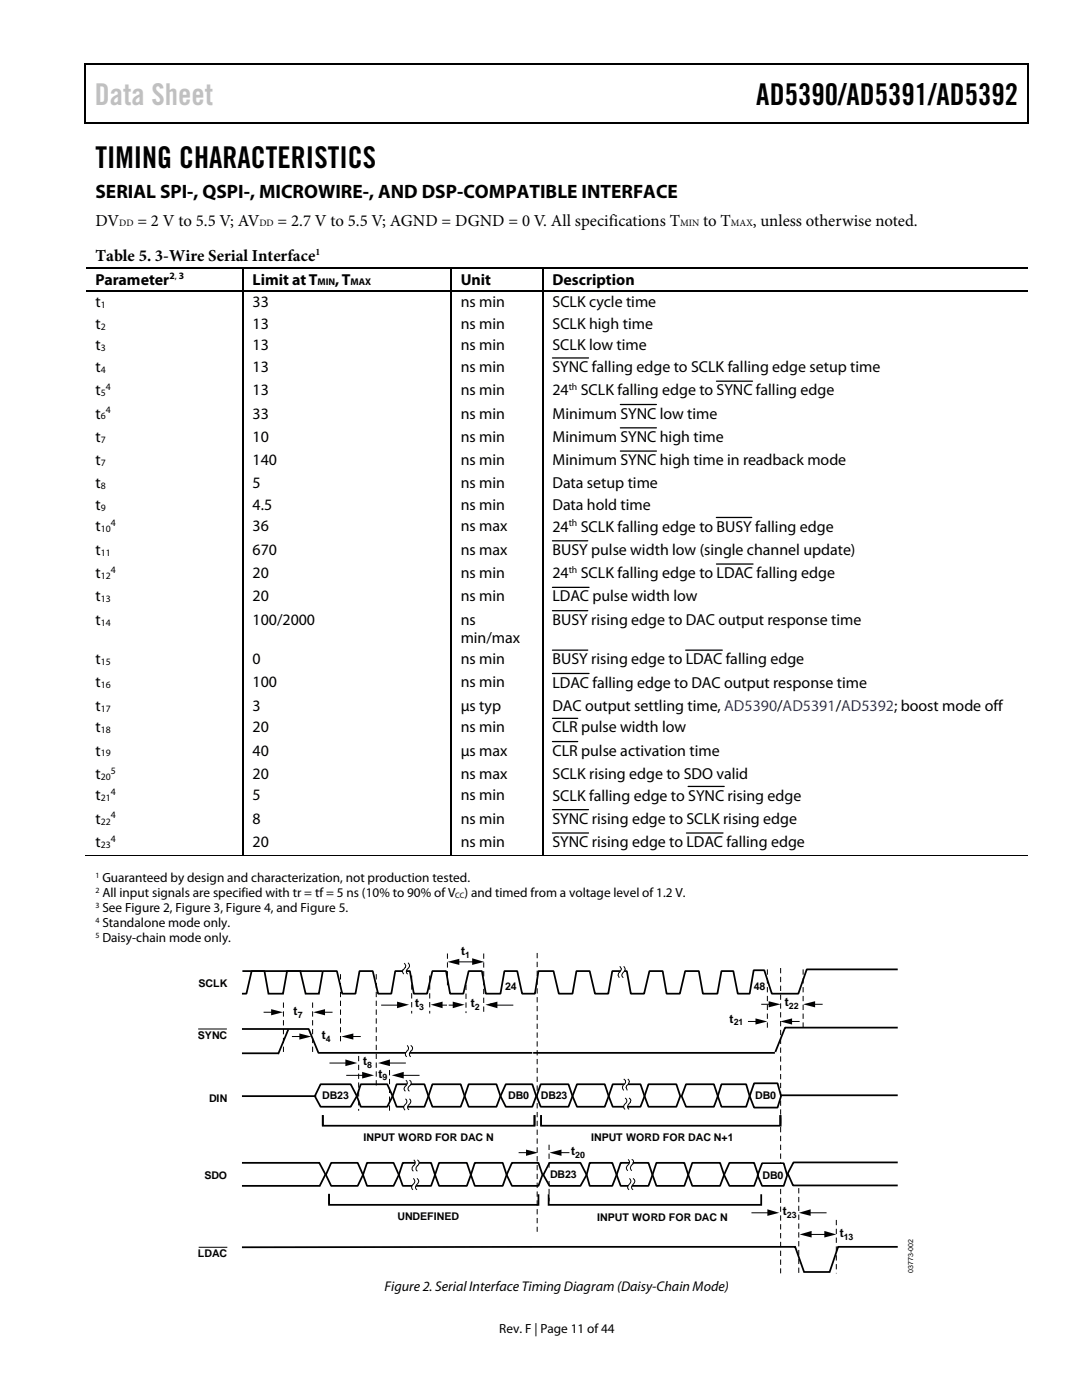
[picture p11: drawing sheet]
<svg xmlns="http://www.w3.org/2000/svg" width="216mm" height="279mm" viewBox="0 0 216 279" stroke-linecap="round" stroke-linejoin="round" font-family="sans-serif">
<defs><g id="words">
<text font-size="6" fill="#c0c0c0" x="18.9" y="21">Data Sheet</text>
<g font-size="6">
<text x="150.9" y="21">AD5390/AD5391/AD5392</text>
<text x="19" y="33.6">TIMING CHARACTERISTICS</text>
</g>
<text font-size="3.9" x="19" y="39.6">SERIAL SPI-, QSPI-, MICROWIRE-, AND DSP-COMPATIBLE INTERFACE</text>
<g font-size="3.3">
<text x="19" y="45">DV</text>
<text x="27.4" y="45">= 2 V to 5.5 V; AV</text>
<text x="55.4" y="45">= 2.7 V to 5.5 V; AGND = DGND = 0 V. All specifications T</text>
<text x="140.3" y="45">to T</text>
<text x="150.2" y="45">, unless otherwise noted.</text>
<text x="19.1" y="52.1">Table 5. 3-Wire Serial Interface</text>
</g>
<g font-size="3.2">
<text x="19" y="56.8">Parameter</text>
<text x="50.4" y="56.8">Limit at T</text>
<text x="66.9" y="56.8">, T</text>
<text x="91.9" y="56.8">Unit</text>
<text x="110.2" y="56.8">Description</text>
<text x="19" y="61.3">t</text>
<text x="19" y="65.6">t</text>
<text x="50.4" y="61.3">33</text>
<text x="50.4" y="65.6">13</text>
<text x="91.9" y="61.3">ns min</text>
<text x="91.9" y="65.6">ns min</text>
<text x="110.2" y="61.3">SCLK cycle time</text>
<text x="110.2" y="65.6">SCLK high time</text>
<text x="19" y="69.9">t</text>
<text x="50.4" y="69.9">13</text>
<text x="91.9" y="69.9">ns min</text>
<text x="110.2" y="69.9">SCLK low time</text>
<text x="19" y="74.2">t</text>
<text x="50.4" y="74.2">13</text>
<text x="91.9" y="74.2">ns min</text>
<text x="110.2" y="74.3">SYNC falling edge to SCLK falling edge setup time</text>
<text x="19" y="78.9">t</text>
<text x="19" y="83.5">t</text>
<text x="50.4" y="78.9">13</text>
<text x="50.4" y="83.5">33</text>
<text x="91.9" y="78.9">ns min</text>
<text x="91.9" y="83.5">ns min</text>
<text x="110.2" y="78.9">24</text>
<text x="110.2" y="83.5">Minimum SYNC low time</text>
<text x="115.9" y="78.9">SCLK falling edge to SYNC falling edge</text>
<text x="19" y="88.2">t</text>
<text x="50.4" y="88.2">10</text>
<text x="91.9" y="88.2">ns min</text>
<text x="110.2" y="88.2">Minimum SYNC high time</text>
<text x="19" y="92.8">t</text>
<text x="50.4" y="92.8">140</text>
<text x="91.9" y="92.8">ns min</text>
<text x="110.2" y="92.8">Minimum SYNC high time in readback mode</text>
<text x="19" y="97.5">t</text>
<text x="19" y="101.8">t</text>
<text x="50.4" y="97.5">5</text>
<text x="50.4" y="101.8">4.5</text>
<text x="91.9" y="101.8">ns min</text>
<text x="91.9" y="97.5">ns min</text>
<text x="110.2" y="97.5">Data setup time</text>
<text x="110.2" y="101.8">Data hold time</text>
<text x="19" y="106.1">t</text>
<text x="50.4" y="106.1">36</text>
<text x="91.9" y="106.1">ns max</text>
<text x="110.2" y="106.1">24</text>
<text x="115.9" y="106.1">SCLK falling edge to BUSY falling edge</text>
<text x="19" y="110.7">t</text>
<text x="50.4" y="110.7">670</text>
<text x="91.9" y="110.7">ns max</text>
<text x="110.2" y="110.7">BUSY pulse width low (single channel update)</text>
<text x="19" y="115.4">t</text>
<text x="50.4" y="115.4">20</text>
<text x="91.9" y="115.4">ns min</text>
<text x="110.2" y="115.4">24</text>
<text x="115.9" y="115.4">SCLK falling edge to LDAC falling edge</text>
<text x="19" y="120">t</text>
<text x="19" y="124.7">t</text>
<text x="50.4" y="124.7">100/2000</text>
<text x="50.4" y="120">20</text>
<text x="91.9" y="124.7">ns</text>
<text x="91.9" y="120">ns min</text>
<text x="110.2" y="124.7">BUSY rising edge to DAC output response time</text>
<text x="110.2" y="120">LDAC pulse width low</text>
<text x="91.9" y="128.3">min/max</text>
<text x="19" y="132.5">t</text>
<text x="19" y="137.2">t</text>
<text x="50.4" y="132.5">0</text>
<text x="50.4" y="137.2">100</text>
<text x="91.9" y="132.5">ns min</text>
<text x="91.9" y="137.2">ns min</text>
<text x="110.2" y="132.6">BUSY rising edge to LDAC falling edge</text>
<text x="110.2" y="137.2">LDAC falling edge to DAC output response time</text>
<text x="19" y="141.9">t</text>
<text x="50.4" y="141.9">3</text>
<text x="91.9" y="141.9">μs typ</text>
<text x="110.2" y="141.9">DAC output settling time, AD5390/AD5391/AD5392; boost mode off</text>
<text x="19" y="146.2">t</text>
<text x="50.4" y="146.2">20</text>
<text x="91.9" y="146.2">ns min</text>
<text x="110.2" y="146.2">CLR pulse width low</text>
<text x="19" y="150.8">t</text>
<text x="19" y="155.4">t</text>
<text x="50.4" y="150.8">40</text>
<text x="50.4" y="155.4">20</text>
<text x="91.9" y="155.4">ns max</text>
<text x="91.9" y="150.8">μs max</text>
<text x="110.2" y="150.8">CLR pulse activation time</text>
<text x="110.2" y="155.4">SCLK rising edge to SDO valid</text>
<text x="19" y="159.7">t</text>
<text x="50.4" y="159.7">5</text>
<text x="91.9" y="159.7">ns min</text>
<text x="110.2" y="159.8">SCLK falling edge to SYNC rising edge</text>
<text x="19" y="164.4">t</text>
<text x="50.4" y="164.4">8</text>
<text x="91.9" y="164.4">ns min</text>
<text x="110.2" y="164.4">SYNC rising edge to SCLK rising edge</text>
<text x="19" y="169">t</text>
<text x="50.4" y="169">20</text>
<text x="91.9" y="169">ns min</text>
<text x="110.2" y="169.1">SYNC rising edge to LDAC falling edge</text>
</g>
<text font-size="2.8" x="76.7" y="257.6">Figure 2. Serial Interface Timing Diagram (Daisy-Chain Mode)</text>
<g font-size="2.6">
<text x="20.4" y="176.1">Guaranteed by design and characterization, not production tested.</text>
<text x="20.4" y="179.1">All input signals are specified with tr = tf = 5 ns (10% to 90% of V ) and timed from a voltage level of 1.2 V.</text>
<text x="20.4" y="182.1">See Figure 2, Figure 3, Figure 4, and Figure 5.</text>
<text x="20.4" y="185.1">Standalone mode only.</text>
<text x="20.4" y="188">Daisy-chain mode only.</text>
<text x="99.6" y="266">Rev. F | Page 11 of 44</text>
</g>
<g font-size="2.5">
<text x="92" y="190.7">t</text>
<text x="58.6" y="202.6">t</text>
<text x="82.9" y="201.1">t</text>
<text x="93.9" y="201.1">t</text>
<text x="156.6" y="200.8">t</text>
<text x="64.2" y="207.4">t</text>
<text x="145.6" y="204.1">t</text>
<text x="72.5" y="212.6">t</text>
<text x="75.5" y="215.1">t</text>
<text x="113.9" y="230.6">t</text>
<text x="156.2" y="242.5">t</text>
<text x="167.6" y="246.9">t</text>
</g>
<g font-size="2.1">
<text x="39.6" y="197">SCLK</text>
<text x="100.8" y="197.7">24</text>
<text x="150.4" y="197.7">48</text>
<text x="39.5" y="207.3">SYNC</text>
<text x="41.7" y="220">DIN</text>
<text x="64.3" y="219.3">DB23</text>
<text x="101.4" y="219.3">DB0</text>
<text x="107.9" y="219.3">DB23</text>
<text x="150.7" y="219.4">DB0</text>
<text x="72.5" y="227.8">INPUT WORD FOR DAC N</text>
<text x="118" y="227.8">INPUT WORD FOR DAC N+1</text>
<text x="40.8" y="235.3">SDO</text>
<text x="109.8" y="235.1">DB23</text>
<text x="152.1" y="235.3">DB0</text>
<text x="79.3" y="243.4">UNDEFINED</text>
<text x="119.2" y="243.7">INPUT WORD FOR DAC N</text>
<text x="39.5" y="250.8">LDAC</text>
</g>
<g font-size="1.9">
<text x="23.8" y="45.2">DD</text>
<text x="51.8" y="45.2">DD</text>
<text x="135.7" y="45.2">MIN</text>
<text x="145.8" y="45.2">MAX</text>
<text x="62.9" y="50.9">1</text>
<text x="33.8" y="55.7">2, 3</text>
<text x="63.4" y="57">MIN</text>
<text x="70" y="57">MAX</text>
<text x="20.1" y="61.5">1</text>
<text x="20.1" y="65.8">2</text>
<text x="20.1" y="70.1">3</text>
<text x="20.1" y="74.4">4</text>
<text x="21.1" y="77.8">4</text>
<text x="113.5" y="77.8">th</text>
<text x="20.1" y="79">5</text>
<text x="20.1" y="83.7">6</text>
<text x="21.1" y="82.5">4</text>
<text x="20.1" y="88.3">7</text>
<text x="20.1" y="93">7</text>
<text x="20.1" y="97.6">8</text>
<text x="20.1" y="101.9">9</text>
<text x="20.1" y="106.2">10</text>
<text x="22.1" y="105">4</text>
<text x="113.5" y="105">th</text>
<text x="20.1" y="110.9">11</text>
<text x="20.1" y="115.5">12</text>
<text x="22.1" y="114.3">4</text>
<text x="113.5" y="114.3">th</text>
<text x="20.1" y="120.2">13</text>
<text x="20.1" y="124.8">14</text>
<text x="20.1" y="132.7">15</text>
<text x="20.1" y="137.4">16</text>
<text x="20.1" y="142">17</text>
<text x="20.1" y="146.3">18</text>
<text x="20.1" y="151">19</text>
<text x="20.1" y="155.6">20</text>
<text x="22.1" y="154.4">5</text>
<text x="20.1" y="159.9">21</text>
<text x="22.1" y="158.7">4</text>
<text x="20.1" y="164.5">22</text>
<text x="22.1" y="163.3">4</text>
<text x="22.1" y="168">4</text>
<text x="20.1" y="169.2">23</text>
</g>
<g font-size="1.8">
<text x="92.8" y="191.2">1</text>
<text x="59.4" y="203.2">7</text>
<text x="83.7" y="201.6">3</text>
<text x="94.8" y="201.6">2</text>
<text x="157.4" y="201.3">22</text>
<text x="65" y="207.9">4</text>
<text x="146.4" y="204.6">21</text>
<text x="73.3" y="213.2">8</text>
<text x="76.3" y="215.6">9</text>
<text x="114.8" y="231.1">20</text>
<text x="157" y="243.1">23</text>
<text x="168.4" y="247.5">13</text>
</g>
<g font-size="1.6">
<text x="19" y="175.2">1</text>
<text x="19" y="178.2">2</text>
<text x="90.8" y="179.2">CC</text>
<text x="19" y="181.2">3</text>
<text x="19" y="184.2">4</text>
<text x="19" y="187.2">5</text>
</g>
<text font-size="1.4" x="182.2" y="254.1" transform="rotate(-90 182.2 254.1)">03773-002</text>
</g></defs>
<g fill="#000">
<path d="M16.9 12.7h.2v1h-.2zM205.1 12.7h.2v1h-.2zM205.1 12.7h.2v.3h-.2zM82.3 24.4h.2v.3h-.2zM205.1 24.4h.2v.3h-.2zM48.4 53.3h.2v.3h-.2zM48.4 58h.2v.2h-.2zM89.9 53.3h.2v.3h-.2zM89.9 58h.2v.2h-.2zM108.2 53.3h.3v.3h-.3zM108.2 58h.3v.2h-.3zM89.3 192l2.4-.7v1.3z"/>
<path d="M94.2 191.2l2.4 .8-2.4 .6zM54.1 201.4l2.4 .6-2.4 .6zM62.5 202l2.4-.6v1.2zM79.2 199.9l2.4 .6-2.4 .7zM85.9 200.5l2.4-.6v1.3zM90.3 199.9l2.4 .6-2.4 .7zM96.9 200.5l2.4-.6v1.3z"/>
</g>
<g fill="none" stroke="#000" stroke-width=".25">
<path d="M16.9 12.8h188.2M17 13.7v11M205.2 13.7v11M205.1 24.5h-188.2M17.1 53.5h31.3M17.1 58.1h31.3M48.5 53.6v4.4M48.5 58.2v112.4M48.6 53.5h41.3M48.6 58.1h41.3M90 53.6v4.4M90 58.2v112.4"/>
<path d="M90.1 53.5h18.1M90.1 58.1h18.1M108.3 53.6v4.4M108.3 58.2v112.4M108.5 53.5h96.6M108.5 58.1h96.6M110.2 71.4h7.2M143 76.1h7.2M123.8 80.7h7.2M123.8 85.4h7.2M123.8 90h7.2M110.2 107.9h7.1"/>
<path d="M110.2 117.2h7.3M142.9 103.3h7.1M143 112.6h7.3M110.2 121.9h7.1M110.2 129.8h7.1M110.2 134.4h7.3M136.8 129.8h7.3M110.2 143.4h5.1M110.2 148h5.1M137.3 157h7.2M110.2 161.6h7.2M110.2 166.2h7.2"/>
<path d="M137 166.2h7.3"/>
</g>
<g fill="none" stroke="#000" stroke-width=".2">
<path d="M16.9 170.7h188.2M80.6 192.2l.4 .5-.1 .4-.2 .1a.82 .82 0 0 0-.1 1.2M81.4 192.1a.84 .84 0 0 1-.2 1.5l-.1 .2 .2 .6M91.2 192h3.9M123.7 192.8a.87 .87 0 0 1-.3 1.4 .72 .72 0 0 0 .2 .9M124.5 192.8a.73 .73 0 0 1-.1 1.2 .65 .65 0 0 0 0 1.1M39.5 205.4h5.8M52.6 202h2.4M64 202h2.4M76.1 200.6h3.6M80.9 219.3l.2 .2a.95 .95 0 0 1-.4 1.2l-.2 .2 .3 .7M81 215.6l.2 .2a.96 .96 0 0 1-.5 1.2l-.1 .2 .3 .6"/>
<path d="M81.3 208.6a.93 .93 0 0 1-.3 1.4l-.1 .6 .3 .3M81.7 219.3l.2 .2a.94 .94 0 0 1-.5 1.1l-.1 .3 .3 .6M81.7 215.6l.3 .2a.9 .9 0 0 1-.5 1.1l-.1 .3 .3 .6M82 208.6l.3 .5-.1 .4a.92 .92 0 0 0-.2 1.4M87.9 200.6h1.3M89.5 200.6h1.3M98.8 200.6h3.6M124.5 215.3l.3 .4-.1 .5a.93 .93 0 0 0-.2 1.4M124.7 219.1l.3 .3a.93 .93 0 0 1-.4 1.1l-.2 .3 .3 .6M125.3 215.3a.69 .69 0 0 1 0 1.1 .84 .84 0 0 0-.1 1.2M125.5 219.1a.84 .84 0 0 1-.1 1.3 .62 .62 0 0 0 .1 1M39.6 248.9h5.8"/>
</g>
<g fill="none" stroke="#000" stroke-width=".35">
<path d="M48.4 193.8h16M52.8 193.8l.8 4.5h2.9l.8-4.5h2.6l1.1 4.5h2.6l.8-4.5M52.9 193.8h-2.7l-1 4.5h-.9M179.1 193.5h-18.1l-1.7 4.8h-5.3l-1.5-4.7h-2.1l-.8 4.7h-2.4l-.9-4.5h-2.3l-.8 4.5h-2.9l-.9-4.5h-2.7l-1 4.5h-2.7l-.8-4.5h-2.6l-1.1 4.5h-2.6l-.8-4.5h-2.9l-.8 4.5h-2.7l-1-4.5h-2.7l-.8 4.5h-2.7l-1.1-4.5h-3l-.7 4.5h-2.5l-1-4.5h-2.6l-.7 4.5h-3l-.7-4.5h-2.7l-1 4.5h-2.7l-.8-4.5h-2.7l-1.1 4.5h-2.6l-.8-4.5h-2.9l-.8 4.5h-2.7l-1-4.5h-2.7l-.8 4.5h-2.6l-1.1-4.5h-2.8M48.3 205.4h13.3l1.9 4.7h42.7M48.3 218.8h14.8M48.3 210.2h7.2M57.5 205.4l-2 5M64 216.4h6l1.2 2.4-1.2 2.1h-6l-1.2-2.1zM72 216.4h5.3l1 2.4-1 2.1h-5.3l-.8-2.1zM79.1 216.4h5.6l.8 2.4-.8 2.1h-5.6l-.8-2.1zM86.3 216.4h5.6l.8 2.4-.8 2.1h-5.6l-.8-2.1z"/>
<path d="M93.5 216.4h5.6l.8 2.4-.8 2.1h-5.6l-.8-2.1zM97.8 200.4h1.1M100.9 216.4h5.3l.8 2.4-.8 2.1h-5.3l-1-2.1zM106.4 210.1h48.2M107.9 216.4h5.5l.8 2.4-.8 2.1h-5.5l-.8-2.1zM115.1 216.4h5.6l.8 2.4-.8 2.1h-5.6l-.9-2.1zM122.3 216.4h5.5l.8 2.4-.8 2.1h-5.5l-.8-2.1zM129.4 216.4h5.6l.7 2.4-.7 2.1h-5.6l-.8-2.1zM136.9 216.4h5.6l.7 2.4-.7 2.1h-5.6l-.9-2.1zM144 216.4h4.9l.7 2.4-.7 2.1h-4.9l-.8-2.1zM150.5 216.2h4.7l.7 2.6-.7 2.2h-4.7l-.9-2.2zM155.7 218.6h23.4"/>
<path d="M179.1 205.1h-22.4l-2 4.9M48.3 232.1h15.4l1.2 2.3-1.1 2.3h-15.5M64.4 222.5v2.2M65.7 238.3v2.1M66.1 232.1h5.3l1 2.4-1 2.2h-5.3l-1.1-2.2zM73.2 232.1h5.3l1.1 2.4-1.1 2.2h-5.3l-.8-2.2zM80.4 232.1h5.6l.8 2.4-.8 2.2h-5.6l-.8-2.2zM87.6 232.1h5.6l.8 2.4-.8 2.2h-5.6l-.8-2.2zM94.7 232.1h5.6l.8 2.4-.8 2.2h-5.6l-.7-2.2zM102.2 232.1h5.2l.8 2.4-.8 2.2h-5.2l-1.1-2.2zM106.7 222.5v2.2M108 222.5v2.2"/>
<path d="M109.6 232.1h6.2l1.3 2.4-1.3 2.2h-6.2l-1.2-2.2zM117.7 232.1h4.5l.8 2.4-.8 2.2h-4.5l-.6-2.2zM123.8 232.1h5.6l.8 2.4-.8 2.2h-5.6l-.8-2.2zM131 232.1h5.5l.8 2.4-.8 2.2h-5.5l-.8-2.2zM138.1 232.1h5.6l.8 2.4-.8 2.2h-5.6l-.8-2.2zM145.5 232.1h5l.8 2.4-.8 2.2h-5l-1-2.2zM152.1 232.2h4.3l.7 2.3-.7 2.2h-4.3l-.9-2.2zM155.7 222.5v2.2M155.8 233.4v.8M179.1 232h-20.8l-1.1 2.2 1 2.4h20.9M179.1 248.8h-11.9l-1.7 5.1h-5.1l-1.7-5.1-110.4 .1"/>
</g>
<path d="M81 192.2l.3 .2a.95 .95 0 0 1-.5 1.2l-.1 .3 .3 .5M124 192.8l.3 .3 .1 .4-.6 .7a.65 .65 0 0 0 .2 .9M81.3 219.3l.3 .5-.1 .4a.82 .82 0 0 0-.3 1.3M81.3 215.6a.76 .76 0 0 1 0 1.2l-.3 .5 .3 .5M81.6 208.6a.88 .88 0 0 1-.3 1.5l-.1 .2 .3 .6M124.9 215.3a.92 .92 0 0 1-.3 1.4 .67 .67 0 0 0 .2 .9M125.2 219.1a.84 .84 0 0 1-.3 1.4l-.1 .3 .3 .6" fill="none" stroke="#fff" stroke-width=".62" stroke-linecap="butt"/>
<g fill="none" stroke="#000" stroke-width=".2" stroke-dasharray="1.1 .7" stroke-linecap="butt">
<path d="M67.9 194.4v13.7M75.1 194.4v22.6M82.1 194.7v7.6M85.7 194.7v7.6M89.3 190.3v7M93 196.5v5.7M96.5 190.3v12M107.2 190.2v55.6M153.1 193.5v12M155.8 193.2v60.9M160.3 193.5v11.5M56.6 200.1v10.4"/>
<path d="M62.4 200.1v10.4"/>
</g>
<path d="M152.2 232.3h4v4.2h-4z" fill="#fff"/>
<path d="M64.4 222.5v2.2h42.3v-2.2M65.7 238.3v2.2h41.7v-2.2M108 222.5v2.2h47.8v-2.2M109.5 238.3v2.2h42.4v-2.2" fill="none" stroke="#000" stroke-width=".35"/>
<path d="M71.6 210.7v11M77.7 213.6v8.2M109.6 228.5v11.3M159.4 237.1v16.9M166.9 243.5v10.6" fill="none" stroke="#000" stroke-width=".2" stroke-dasharray="1.1 .7" stroke-linecap="butt"/>
<g fill="none" stroke="#000" stroke-width=".2">
<path d="M58.3 206.9h2.3M65.7 212.2h3.6M69.1 214.6h3.6M69.6 206.9h2.4M77.4 212.2h3.6M80.1 214.6h3.6M149.2 203.9h2.4M151.9 200.4h2.4M157.2 203.9h2.4M161.8 200.4h2.3M82.5 235.2a.84 .84 0 0 1-.3 1.4l-.1 .3 .3 .5M82.6 231.5a.66 .66 0 0 1-.1 1.1l-.2 .3a.62 .62 0 0 0 .2 .8"/>
<path d="M83.2 235.2a.68 .68 0 0 1 0 1.1 .64 .64 0 0 0 0 1.1M83.3 231.5l.3 .4-.1 .4a.9 .9 0 0 0-.2 1.4M103.5 230h2.4M111.2 230h2.4M149.9 242h3.7M161.3 242h3.6M161.5 246.4h3.2"/>
</g>
<g fill="#000">
<path d="M59.7 206.2l2.4 .7-2.4 .6zM68.9 211.4l2.4 .8-2.4 .6zM68.1 206.9l2.4-.7v1.3zM72.3 213.9l2.3 .7-2.3 .6zM75.4 212.2l2.4-.8v1.4zM78.2 214.6l2.4-.7v1.3zM150.7 203.2l2.4 .7-2.4 .6zM153.4 199.8l2.4 .6-2.4 .6zM155.7 203.9l2.4-.7v1.3zM160.3 200.4l2.3-.6v1.2zM105 229.4l2.4 .6-2.4 .7zM109.6 230l2.4-.6v1.3z"/>
<path d="M153.1 241.3l2.4 .7-2.4 .7zM159.4 242l2.4-.7v1.4zM159.6 246.4l2.3-.7v1.3zM164.5 245.7l2.4 .7-2.4 .6z"/>
</g>
<path d="M82.8 235.2l.4 .6-.3 .4a.82 .82 0 0 0-.1 1.2M82.9 231.5a.85 .85 0 0 1-.2 1.4l-.1 .3 .2 .5" fill="none" stroke="#fff" stroke-width=".62" stroke-linecap="butt"/>
<path d="M109.4 233.3h6.5v2.4h-6.5z" fill="#fff"/>
<path d="M125.7 231.4a.7 .7 0 0 1-.2 1.2l-.1 .2a.67 .67 0 0 0 .2 .9M126 235.2l.3 .6-.3 .4a.82 .82 0 0 0-.1 1.2" fill="none" stroke="#fff" stroke-width=".62" stroke-linecap="butt"/>
<path d="M125.3 231.4a.83 .83 0 0 1-.2 1.4l-.1 .3 .3 .6M125.6 235.2a.73 .73 0 0 1 0 1.2 .65 .65 0 0 0-.1 1M126 231.4l.3 .1 .1 .4-.1 .4-.4 .5a.67 .67 0 0 0 .1 .9M126.3 235.2a.68 .68 0 0 1 0 1.1 .64 .64 0 0 0 0 1.1" fill="none" stroke="#000" stroke-width=".2"/>
<use href="#words"/>
</svg>
